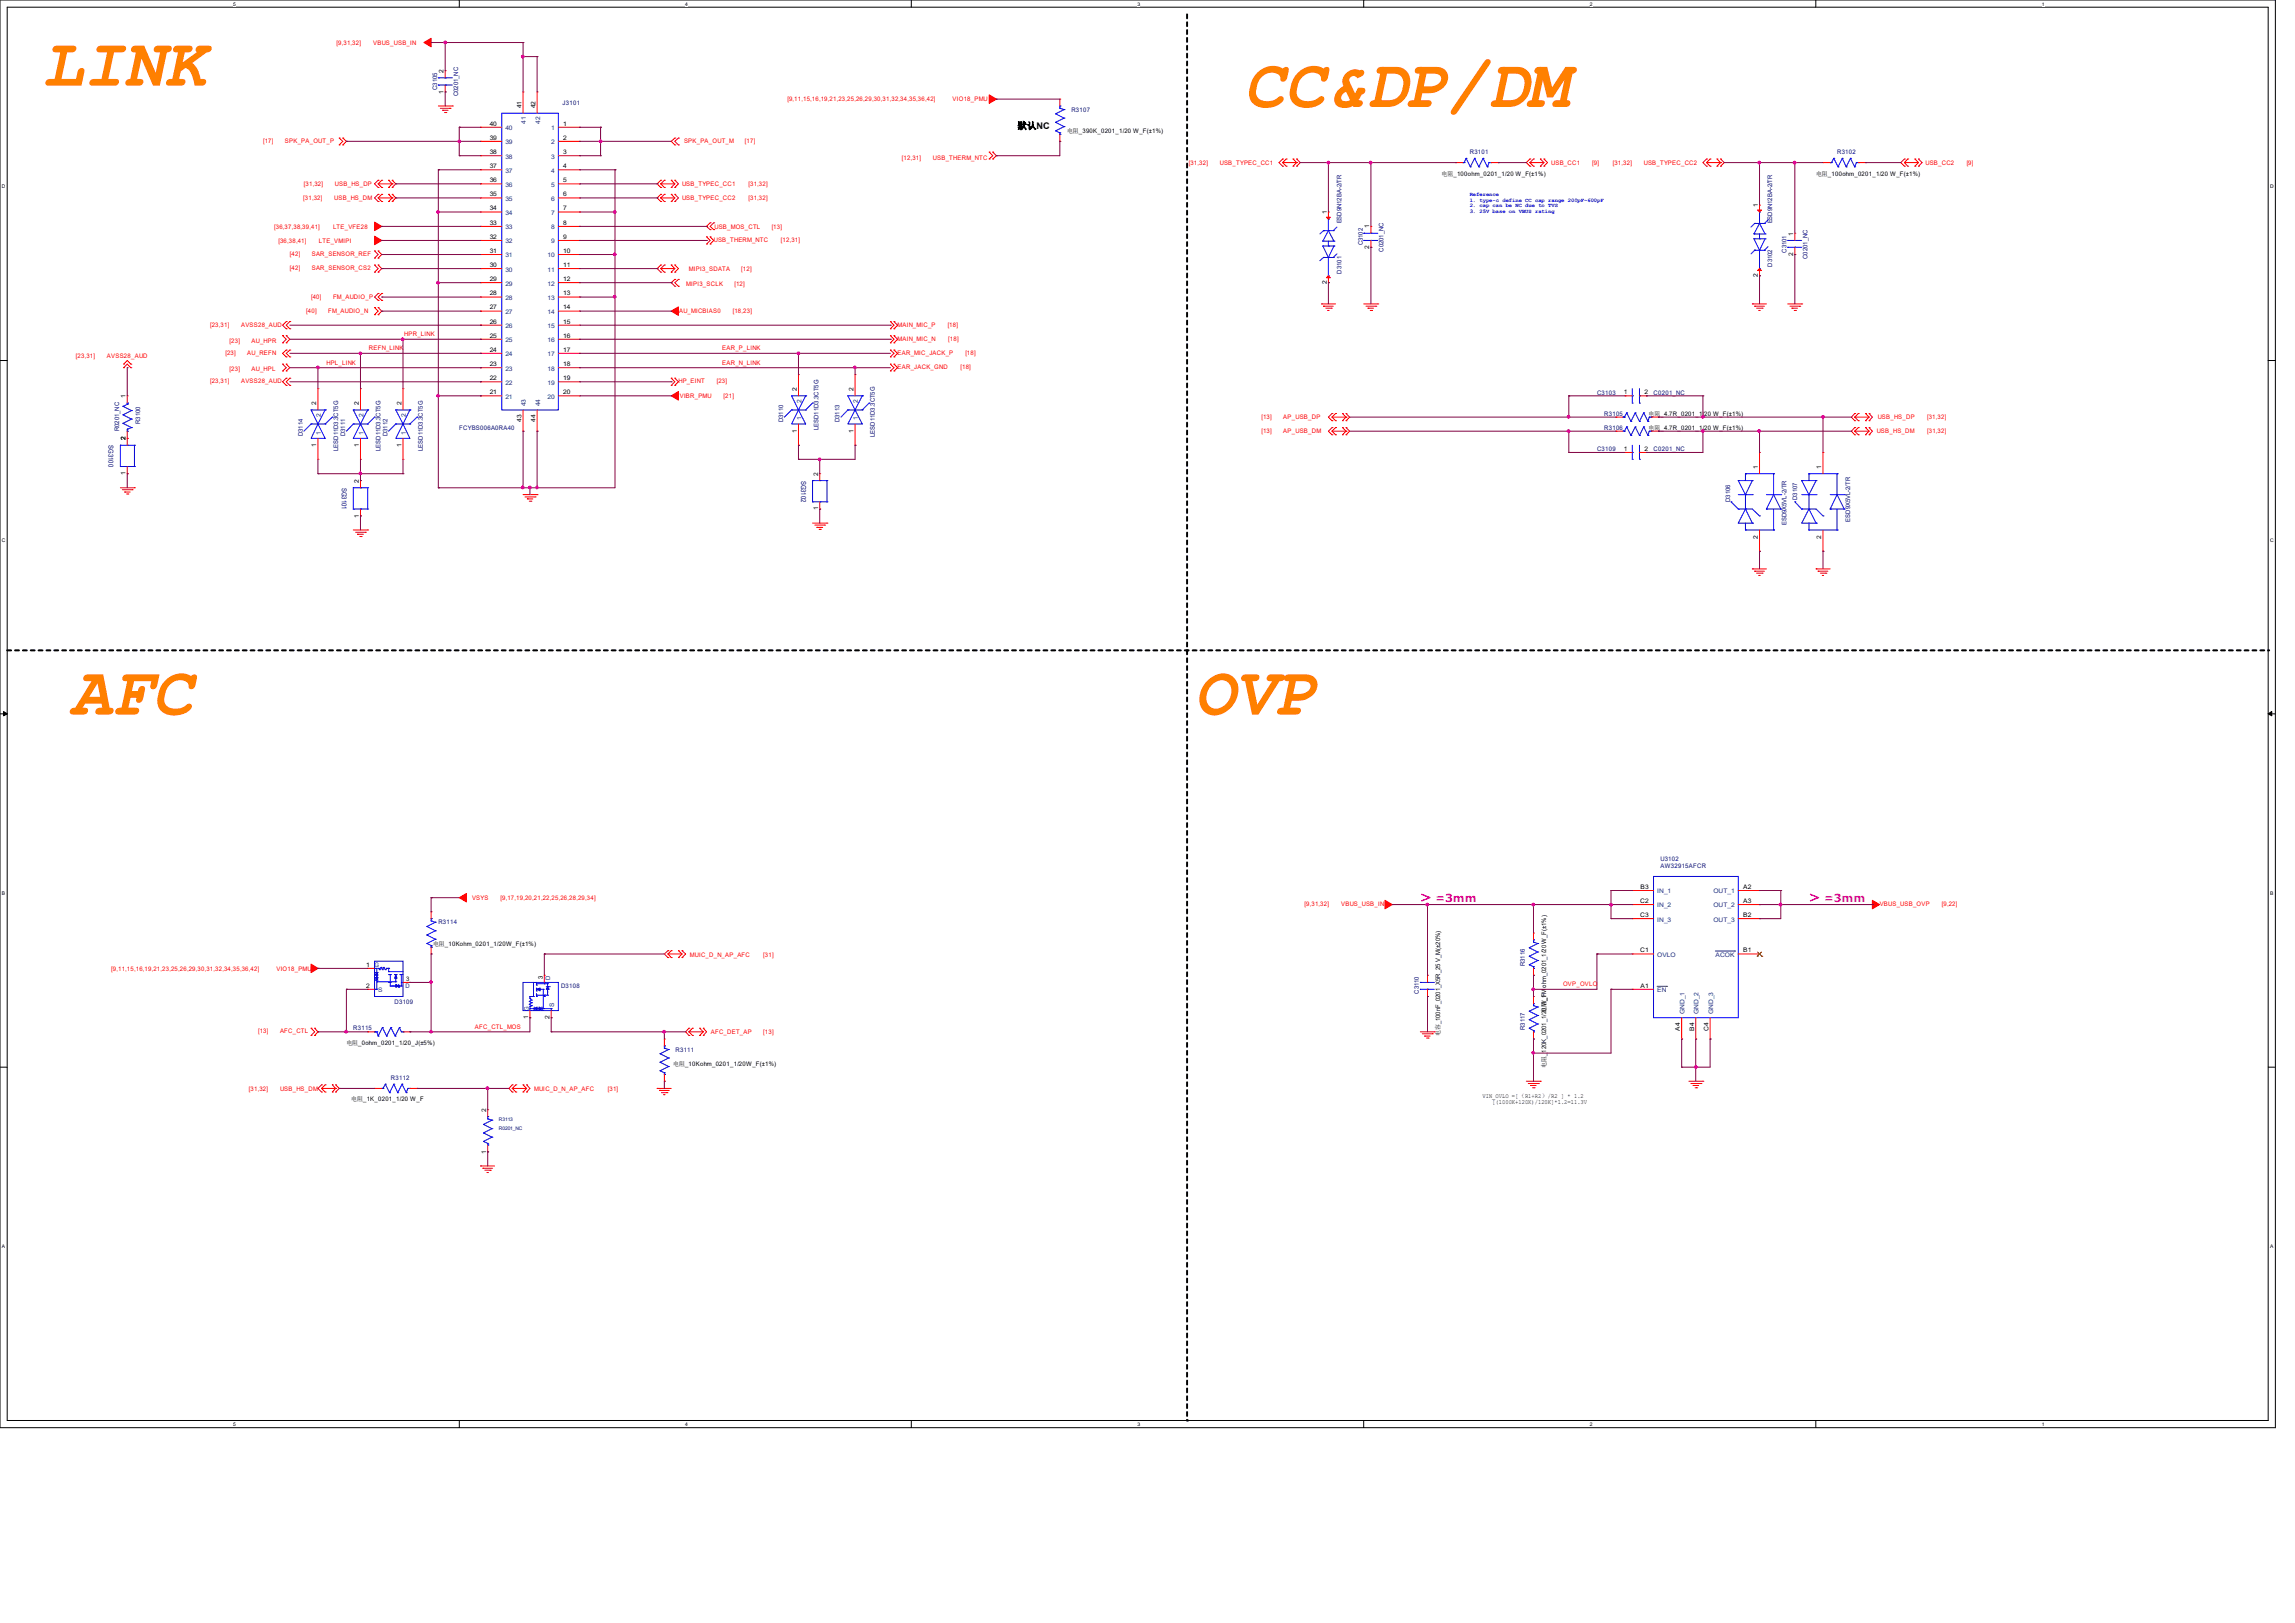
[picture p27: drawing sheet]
<svg xmlns="http://www.w3.org/2000/svg" width="297mm" height="210mm" viewBox="0 0 297 210" stroke-linecap="round" stroke-linejoin="round" font-family="sans-serif">
<defs><g id="words">
<g font-size="8.8" fill="#ff8000">
<text x="5.5" y="11.1">LINK</text>
<text x="161" y="13.8">CC&amp;DP/DM</text>
<text x="9.1" y="92.5">AFC</text>
<text x="154.6" y="92.5">OVP</text>
</g>
<g font-size="1.4" fill="#f0f">
<text x="183.8" y="116.7">＞ =3mm</text>
<text x="234.1" y="116.7">＞ =3mm</text>
</g>
<text font-size="1.2" x="131.7" y="16.7">默认NC</text>
<g font-size=".9" fill="#000080">
<text x="14.1" y="57.6" transform="rotate(90 14.1 57.6)">SG3100</text>
<text x="44.2" y="63.1" transform="rotate(90 44.2 63.1)">SG3101</text>
<text x="103.7" y="62.2" transform="rotate(90 103.7 62.2)">SG3102</text>
</g>
<g font-size=".8" fill="#f00">
<text x="43.6" y="5.9">[9,31,32]</text>
<text x="48.3" y="5.9">VBUS_USB_IN</text>
<text x="101.9" y="13">[9,11,15,16,19,21,23,25,26,29,30,31,32,34,35,36,42]</text>
<text x="123.3" y="13">VIO18_PMU</text>
<text x="34" y="18.5">[17]</text>
<text x="36.9" y="18.5">SPK_PA_OUT_P</text>
<text x="88.5" y="18.5">SPK_PA_OUT_M</text>
<text x="96.4" y="18.5">[17]</text>
<text x="116.7" y="20.7">[12,31]</text>
<text x="120.7" y="20.7">USB_THERM_NTC</text>
<text x="153.8" y="21.3">[31,32]</text>
<text x="157.9" y="21.3">USB_TYPEC_CC1</text>
<text x="200.8" y="21.3">USB_CC1</text>
<text x="206" y="21.3">[9]</text>
<text x="208.7" y="21.3">[31,32]</text>
<text x="212.7" y="21.3">USB_TYPEC_CC2</text>
<text x="249.2" y="21.3">USB_CC2</text>
<text x="254.5" y="21.3">[9]</text>
<text x="35.5" y="29.6">[36,37,38,39,41]</text>
<text x="39.2" y="25.9">[31,32]</text>
<text x="39.3" y="24.1">[31,32]</text>
<text x="43.1" y="29.6">LTE_VFE28</text>
<text x="43.3" y="25.9">USB_HS_DM</text>
<text x="43.4" y="24.1">USB_HS_DP</text>
<text x="88.3" y="24.1">USB_TYPEC_CC1</text>
<text x="88.3" y="25.9">USB_TYPEC_CC2</text>
<text x="92.5" y="29.6">USB_MOS_CTL</text>
<text x="96.9" y="24.1">[31,32]</text>
<text x="96.9" y="25.9">[31,32]</text>
<text x="99.9" y="29.6">[13]</text>
<text x="36" y="31.4">[36,38,41]</text>
<text x="37.5" y="33.1">[42]</text>
<text x="37.5" y="35">[42]</text>
<text x="40.3" y="33.1">SAR_SENSOR_REF</text>
<text x="40.3" y="35">SAR_SENSOR_CS2</text>
<text x="41.3" y="31.4">LTE_VMIPI</text>
<text x="89.2" y="35.1">MIPI3_SDATA</text>
<text x="92.4" y="31.3">USB_THERM_NTC</text>
<text x="95.9" y="35.1">[12]</text>
<text x="101.1" y="31.3">[12,31]</text>
<text x="39.6" y="40.6">[40]</text>
<text x="40.3" y="38.6">[40]</text>
<text x="42.5" y="40.6">FM_AUDIO_N</text>
<text x="43.1" y="38.6">FM_AUDIO_P</text>
<text x="87.9" y="40.6">AU_MICBIAS0</text>
<text x="88.8" y="37">MIPI3_SCLK</text>
<text x="94.8" y="40.6">[18,23]</text>
<text x="95" y="37">[12]</text>
<text x="9.8" y="46.3">[23,31]</text>
<text x="13.8" y="46.3">AVSS28_AUD</text>
<text x="27.2" y="42.3">[23,31]</text>
<text x="29.2" y="45.9">[23]</text>
<text x="29.7" y="44.3">[23]</text>
<text x="29.7" y="48">[23]</text>
<text x="31.2" y="42.3">AVSS28_AUD</text>
<text x="32" y="45.9">AU_REFN</text>
<text x="32.6" y="44.3">AU_HPR</text>
<text x="32.6" y="48">AU_HPL</text>
<text x="42.3" y="47.2">HPL_LINK</text>
<text x="47.8" y="45.3">REFN_LINK</text>
<text x="52.3" y="43.5">HPR_LINK</text>
<text x="93.5" y="45.3">EAR_P_LINK</text>
<text x="93.5" y="47.2">EAR_N_LINK</text>
<text x="116.2" y="42.3">MAIN_MIC_P</text>
<text x="116.2" y="44.1">MAIN_MIC_N</text>
<text x="116.2" y="45.9">EAR_MIC_JACK_P</text>
<text x="116.2" y="47.8">EAR_JACK_GND</text>
<text x="122.6" y="42.3">[18]</text>
<text x="122.7" y="44.1">[18]</text>
<text x="124.3" y="47.8">[18]</text>
<text x="124.9" y="45.9">[18]</text>
<text x="27.2" y="49.6">[23,31]</text>
<text x="31.2" y="49.6">AVSS28_AUD</text>
<text x="87.8" y="49.6">HP_EINT</text>
<text x="88" y="51.5">VIBR_PMU</text>
<text x="92.8" y="49.6">[23]</text>
<text x="93.6" y="51.5">[21]</text>
<text x="163.2" y="54.3">[13]</text>
<text x="163.2" y="56.1">[13]</text>
<text x="166.1" y="54.3">AP_USB_DP</text>
<text x="166.1" y="56.1">AP_USB_DM</text>
<text x="242.9" y="56.1">USB_HS_DM</text>
<text x="243" y="54.3">USB_HS_DP</text>
<text x="249.4" y="54.3">[31,32]</text>
<text x="249.4" y="56.1">[31,32]</text>
<text x="61.1" y="116.5">VSYS</text>
<text x="64.8" y="116.5">[9,17,19,20,21,22,25,26,28,29,34]</text>
<text x="168.8" y="117.3">[9,31,32]</text>
<text x="173.6" y="117.3">VBUS_USB_IN</text>
<text x="243.3" y="117.3">VBUS_USB_OVP</text>
<text x="251.3" y="117.3">[9,22]</text>
<text x="14.4" y="125.6">[9,11,15,16,19,21,23,25,26,29,30,31,32,34,35,36,42]</text>
<text x="35.8" y="125.6">VIO18_PMU</text>
<text x="89.3" y="123.8">MUIC_D_N_AP_AFC</text>
<text x="98.8" y="123.8">[31]</text>
<text x="202.3" y="127.6">OVP_OVLO</text>
<text x="33.4" y="133.7">[13]</text>
<text x="36.2" y="133.7">AFC_CTL</text>
<text x="61.5" y="133.1">AFC_CTL_MOS</text>
<text x="92" y="133.8">AFC_DET_AP</text>
<text x="98.8" y="133.8">[13]</text>
<text x="32.2" y="141.1">[31,32]</text>
<text x="36.2" y="141.1">USB_HS_DM</text>
<text x="69.1" y="141.1">MUIC_D_N_AP_AFC</text>
<text x="78.7" y="141.1">[31]</text>
</g>
<g font-size=".8" fill="#000080">
<text x="56.6" y="11.6" transform="rotate(-90 56.6 11.6)">C3105</text>
<text x="59.3" y="12.4" transform="rotate(-90 59.3 12.4)">C0201_NC</text>
<text x="72.8" y="13.6">J3101</text>
<text x="138.6" y="14.5">R3107</text>
<text x="190.2" y="20">R3101</text>
<text x="237.8" y="20">R3102</text>
<text x="173.6" y="28.9" transform="rotate(-90 173.6 28.9)">ESD9N12BA-2/TR</text>
<text x="229.4" y="28.9" transform="rotate(-90 229.4 28.9)">ESD9N12BA-2/TR</text>
<text x="173.6" y="35.4" transform="rotate(-90 173.6 35.4)">D3101</text>
<text x="176.4" y="31.8" transform="rotate(-90 176.4 31.8)">C3102</text>
<text x="179.1" y="32.6" transform="rotate(-90 179.1 32.6)">C0201_NC</text>
<text x="229.4" y="34.5" transform="rotate(-90 229.4 34.5)">D3102</text>
<text x="231.2" y="32.7" transform="rotate(-90 231.2 32.7)">C3101</text>
<text x="233.9" y="33.5" transform="rotate(-90 233.9 33.5)">C0201_NC</text>
<text x="206.7" y="51.1">C3103</text>
<text x="207.6" y="53.8">R3105</text>
<text x="214" y="51.1">C0201_NC</text>
<text x="15.4" y="55.8" transform="rotate(-90 15.4 55.8)">R0201_NC</text>
<text x="18.2" y="54.9" transform="rotate(-90 18.2 54.9)">R3100</text>
<text x="39.2" y="56.4" transform="rotate(-90 39.2 56.4)">D3114</text>
<text x="43.8" y="58.3" transform="rotate(-90 43.8 58.3)">LESD11D3.3CT5G</text>
<text x="44.7" y="56.4" transform="rotate(-90 44.7 56.4)">D3111</text>
<text x="49.2" y="58.3" transform="rotate(-90 49.2 58.3)">LESD11D3.3CT5G</text>
<text x="50.2" y="56.4" transform="rotate(-90 50.2 56.4)">D3112</text>
<text x="54.7" y="58.3" transform="rotate(-90 54.7 58.3)">LESD11D3.3CT5G</text>
<text x="59.4" y="55.6">FCYBS006A0RA40</text>
<text x="101.3" y="54.6" transform="rotate(-90 101.3 54.6)">D3110</text>
<text x="105.9" y="55.6" transform="rotate(-90 105.9 55.6)">LESD11D3.3CT5G</text>
<text x="108.7" y="54.6" transform="rotate(-90 108.7 54.6)">D3113</text>
<text x="113.2" y="56.5" transform="rotate(-90 113.2 56.5)">LESD11D3.3CT5G</text>
<text x="206.7" y="58.4">C3109</text>
<text x="207.6" y="55.6">R3106</text>
<text x="214" y="58.4">C0201_NC</text>
<text x="223.9" y="64.9" transform="rotate(-90 223.9 64.9)">D3106</text>
<text x="232.6" y="64.7" transform="rotate(-90 232.6 64.7)">D3107</text>
<text x="231.2" y="67.9" transform="rotate(-90 231.2 67.9)">ESD9X5VL-2/TR</text>
<text x="239.4" y="67.5" transform="rotate(-90 239.4 67.5)">ESD9X5VL-2/TR</text>
<text x="214.9" y="111.4">U3102</text>
<text x="214.9" y="112.3">AW32915AFCR</text>
<text x="56.7" y="119.6">R3114</text>
<text x="197.4" y="125" transform="rotate(-90 197.4 125)">R3116</text>
<text x="51.1" y="130">D3109</text>
<text x="72.6" y="127.9">D3108</text>
<text x="183.6" y="128.6" transform="rotate(-90 183.6 128.6)">C3110</text>
<text x="45.7" y="133.3">R3115</text>
<text x="87.4" y="136.1">R3111</text>
<text x="197.4" y="133.3" transform="rotate(-90 197.4 133.3)">R3117</text>
<text x="50.6" y="139.8">R3112</text>
</g>
<g font-size=".8">
<text x="57.4" y="9.4" transform="rotate(-90 57.4 9.4)">2</text>
<text x="57.4" y="12.1" transform="rotate(-90 57.4 12.1)">1</text>
<text x="63.4" y="16.3">40</text>
<text x="67.5" y="14" transform="rotate(-90 67.5 14)">41</text>
<text x="69.3" y="14" transform="rotate(-90 69.3 14)">42</text>
<text x="72.9" y="16.3">1</text>
<text x="138.1" y="17.2">电阻_390K_0201_1/20 W_F(±1%)</text>
<text x="63.4" y="23.6">36</text>
<text x="63.4" y="21.8">37</text>
<text x="63.4" y="19.9">38</text>
<text x="63.4" y="18.1">39</text>
<text x="72.9" y="18.1">2</text>
<text x="72.9" y="19.9">3</text>
<text x="72.9" y="21.8">4</text>
<text x="72.9" y="23.6">5</text>
<text x="186.6" y="22.7">电阻_100ohm_0201_1/20 W_F(±1%)</text>
<text x="235" y="22.7">电阻_100ohm_0201_1/20 W_F(±1%)</text>
<text x="63.4" y="29.1">33</text>
<text x="63.4" y="27.2">34</text>
<text x="63.4" y="25.4">35</text>
<text x="72.9" y="25.4">6</text>
<text x="72.9" y="27.2">7</text>
<text x="72.9" y="29.1">8</text>
<text x="171.7" y="27.7" transform="rotate(-90 171.7 27.7)">1</text>
<text x="177.2" y="29.5" transform="rotate(-90 177.2 29.5)">1</text>
<text x="227.5" y="26.8" transform="rotate(-90 227.5 26.8)">1</text>
<text x="63.4" y="34.5">30</text>
<text x="63.4" y="32.7">31</text>
<text x="63.4" y="30.9">32</text>
<text x="72.9" y="30.9">9</text>
<text x="72.9" y="32.7">10</text>
<text x="72.9" y="34.5">11</text>
<text x="177.2" y="32.2" transform="rotate(-90 177.2 32.2)">2</text>
<text x="227.5" y="35.9" transform="rotate(-90 227.5 35.9)">2</text>
<text x="232.1" y="33.1" transform="rotate(-90 232.1 33.1)">2</text>
<text x="232.1" y="30.5" transform="rotate(-90 232.1 30.5)">1</text>
<text x="63.4" y="41.9">26</text>
<text x="63.4" y="40">27</text>
<text x="63.4" y="38.2">28</text>
<text x="63.4" y="36.4">29</text>
<text x="72.9" y="36.4">12</text>
<text x="72.9" y="38.2">13</text>
<text x="72.9" y="40">14</text>
<text x="72.9" y="41.9">15</text>
<text x="171.7" y="36.8" transform="rotate(-90 171.7 36.8)">2</text>
<text x="63.4" y="47.4">23</text>
<text x="63.4" y="45.5">24</text>
<text x="63.4" y="43.7">25</text>
<text x="72.9" y="43.7">16</text>
<text x="72.9" y="45.5">17</text>
<text x="72.9" y="47.4">18</text>
<text x="16.3" y="51.5" transform="rotate(-90 16.3 51.5)">1</text>
<text x="40.9" y="52.4" transform="rotate(-90 40.9 52.4)">2</text>
<text x="46.4" y="52.4" transform="rotate(-90 46.4 52.4)">2</text>
<text x="51.9" y="52.4" transform="rotate(-90 51.9 52.4)">2</text>
<text x="63.4" y="51">21</text>
<text x="63.4" y="49.2">22</text>
<text x="72.9" y="49.2">19</text>
<text x="72.9" y="51">20</text>
<text x="103.1" y="50.6" transform="rotate(-90 103.1 50.6)">2</text>
<text x="110.4" y="50.6" transform="rotate(-90 110.4 50.6)">2</text>
<text x="210.1" y="51">1</text>
<text x="212.8" y="51">2</text>
<text x="213.4" y="53.8">电阻_4.7R_0201_1/20 W_F(±1%)</text>
<text x="16.3" y="57" transform="rotate(-90 16.3 57)">2</text>
<text x="40.9" y="57.8" transform="rotate(-90 40.9 57.8)">1</text>
<text x="46.4" y="57.8" transform="rotate(-90 46.4 57.8)">1</text>
<text x="51.9" y="57.8" transform="rotate(-90 51.9 57.8)">1</text>
<text x="67.5" y="54.6" transform="rotate(-90 67.5 54.6)">43</text>
<text x="69.3" y="54.6" transform="rotate(-90 69.3 54.6)">44</text>
<text x="103.1" y="56" transform="rotate(-90 103.1 56)">1</text>
<text x="110.4" y="56" transform="rotate(-90 110.4 56)">1</text>
<text x="210.1" y="58.3">1</text>
<text x="212.8" y="58.3">2</text>
<text x="213.4" y="55.6">电阻_4.7R_0201_1/20 W_F(±1%)</text>
<text x="16.3" y="61.5" transform="rotate(-90 16.3 61.5)">1</text>
<text x="46.4" y="62.5" transform="rotate(-90 46.4 62.5)">2</text>
<text x="105.9" y="61.6" transform="rotate(-90 105.9 61.6)">2</text>
<text x="227.5" y="60.7" transform="rotate(-90 227.5 60.7)">1</text>
<text x="235.7" y="60.7" transform="rotate(-90 235.7 60.7)">1</text>
<text x="46.4" y="67" transform="rotate(-90 46.4 67)">1</text>
<text x="105.9" y="66" transform="rotate(-90 105.9 66)">1</text>
<text x="227.5" y="69.7" transform="rotate(-90 227.5 69.7)">2</text>
<text x="235.7" y="69.7" transform="rotate(-90 235.7 69.7)">2</text>
<text x="212.3" y="116.8">C2</text>
<text x="212.3" y="118.7">C3</text>
<text x="212.3" y="115">B3</text>
<text x="225.6" y="115">A2</text>
<text x="225.6" y="116.8">A3</text>
<text x="225.6" y="118.7">B2</text>
<text x="47.4" y="125.1">1</text>
<text x="56" y="122.4">电阻_10Kohm_0201_1/20W_F(±1%)</text>
<text x="212.3" y="123.2">C1</text>
<text x="225.6" y="123.2">B1</text>
<text x="47.4" y="127.8">2</text>
<text x="52.6" y="127">3</text>
<text x="68.4" y="131.9" transform="rotate(-90 68.4 131.9)">1</text>
<text x="70.3" y="126.7" transform="rotate(-90 70.3 126.7)">3</text>
<text x="71.1" y="131.9" transform="rotate(-90 71.1 131.9)">2</text>
<text x="200.1" y="131" transform="rotate(-90 200.1 131)">电阻_1M ohm_0201_1/20 W_F(±1%)</text>
<text x="212.3" y="127.8">A1</text>
<text x="44.8" y="135.2">电阻_0ohm_0201_1/20_J(±5%)</text>
<text x="87.1" y="137.9">电阻_10Kohm_0201_1/20W_F(±1%)</text>
<text x="186.4" y="134.1" transform="rotate(-90 186.4 134.1)">电容_100nF_0201_X5R_25 V_M(±20%)</text>
<text x="217.4" y="133.4" transform="rotate(-90 217.4 133.4)">A4</text>
<text x="219.2" y="133.4" transform="rotate(-90 219.2 133.4)">B4</text>
<text x="221.1" y="133.4" transform="rotate(-90 221.1 133.4)">C4</text>
<text x="45.5" y="142.5">电阻_1K_0201_1/20 W_F</text>
<text x="62.9" y="143.9" transform="rotate(-90 62.9 143.9)">2</text>
<text x="191.9" y="142.1">VIN_OVLO =[（R1+R2）/R2 ] * 1.2</text>
<text x="193.1" y="142.9">[(1000K+120K)/120K]*1.2=11.3V</text>
<text x="200.1" y="138.1" transform="rotate(-90 200.1 138.1)">电阻_120K_0201_1/20 W_F</text>
<text x="62.9" y="149.3" transform="rotate(-90 62.9 149.3)">1</text>
</g>
<g font-size=".8" fill="#004080">
<text x="65.4" y="16.8">40</text>
<text x="68.1" y="16" transform="rotate(-90 68.1 16)">41</text>
<text x="69.9" y="16" transform="rotate(-90 69.9 16)">42</text>
<text x="71.3" y="16.8">1</text>
<text x="65.4" y="22.4">37</text>
<text x="65.4" y="20.5">38</text>
<text x="65.4" y="18.7">39</text>
<text x="71.3" y="18.7">2</text>
<text x="71.3" y="20.5">3</text>
<text x="71.3" y="22.4">4</text>
<text x="65.4" y="29.7">33</text>
<text x="65.4" y="27.8">34</text>
<text x="65.4" y="26">35</text>
<text x="65.4" y="24.2">36</text>
<text x="71.3" y="24.2">5</text>
<text x="71.3" y="26">6</text>
<text x="71.3" y="27.8">7</text>
<text x="71.3" y="29.7">8</text>
<text x="65.4" y="35.1">30</text>
<text x="65.4" y="33.3">31</text>
<text x="65.4" y="31.5">32</text>
<text x="70.9" y="33.3">10</text>
<text x="70.9" y="35.1">11</text>
<text x="71.3" y="31.5">9</text>
<text x="65.4" y="40.6">27</text>
<text x="65.4" y="38.8">28</text>
<text x="65.4" y="37">29</text>
<text x="70.9" y="37">12</text>
<text x="70.9" y="38.8">13</text>
<text x="70.9" y="40.6">14</text>
<text x="65.4" y="48">23</text>
<text x="65.4" y="46.1">24</text>
<text x="65.4" y="44.3">25</text>
<text x="65.4" y="42.5">26</text>
<text x="70.9" y="42.5">15</text>
<text x="70.9" y="44.3">16</text>
<text x="70.9" y="46.1">17</text>
<text x="70.9" y="48">18</text>
<text x="41.5" y="54" transform="rotate(-90 41.5 54)">2</text>
<text x="47" y="54" transform="rotate(-90 47 54)">2</text>
<text x="52.5" y="54" transform="rotate(-90 52.5 54)">2</text>
<text x="65.4" y="51.6">21</text>
<text x="65.4" y="49.8">22</text>
<text x="68.1" y="52.6" transform="rotate(-90 68.1 52.6)">43</text>
<text x="69.9" y="52.6" transform="rotate(-90 69.9 52.6)">44</text>
<text x="70.9" y="49.8">19</text>
<text x="70.9" y="51.6">20</text>
<text x="103.7" y="52.2" transform="rotate(-90 103.7 52.2)">2</text>
<text x="111" y="52.2" transform="rotate(-90 111 52.2)">2</text>
<text x="41.5" y="56.3" transform="rotate(-90 41.5 56.3)">1</text>
<text x="47" y="56.3" transform="rotate(-90 47 56.3)">1</text>
<text x="52.5" y="56.3" transform="rotate(-90 52.5 56.3)">1</text>
<text x="103.7" y="54.4" transform="rotate(-90 103.7 54.4)">1</text>
<text x="111" y="54.4" transform="rotate(-90 111 54.4)">1</text>
<text x="214.5" y="115.6">IN_1</text>
<text x="214.5" y="117.4">IN_2</text>
<text x="214.5" y="119.2">IN_3</text>
<text x="221.7" y="115.6">OUT_1</text>
<text x="221.7" y="117.4">OUT_2</text>
<text x="221.7" y="119.2">OUT_3</text>
<text x="48.5" y="125.1">G</text>
<text x="214.5" y="123.8">OVLO</text>
<text x="222" y="123.8">ACOK</text>
<text x="48.9" y="128.4">S</text>
<text x="52.5" y="127.9">D</text>
<text x="68.5" y="130.8" transform="rotate(-90 68.5 130.8)">G</text>
<text x="71.2" y="126.8" transform="rotate(-90 71.2 126.8)">D</text>
<text x="71.7" y="130.3" transform="rotate(-90 71.7 130.3)">S</text>
<text x="214.5" y="128.4">EN</text>
<text x="218" y="131.2" transform="rotate(-90 218 131.2)">GND_1</text>
<text x="219.8" y="131.2" transform="rotate(-90 219.8 131.2)">GND_2</text>
<text x="221.7" y="131.2" transform="rotate(-90 221.7 131.2)">GND_3</text>
</g>
<g font-size=".7" fill="#00f">
<text x="190.2" y="25.4">Reference</text>
<text x="190.2" y="26.1">1. type-c define CC cap range 200pF~600pF</text>
<text x="190.2" y="26.8">2. cap can be NC due to TVS</text>
<text x="190.2" y="27.5">3. 25V base on VBUS rating</text>
</g>
<g font-size=".6">
<text x="30.2" y=".7">5</text>
<text x="88.7" y=".7">4</text>
<text x="147.2" y=".7">3</text>
<text x="205.7" y=".7">2</text>
<text x="264.2" y=".7">1</text>
<text x=".3" y="24.4">D</text>
<text x="293.8" y="24.4">D</text>
<text x=".3" y="70.1">C</text>
<text x="293.8" y="70.1">C</text>
<text x=".3" y="115.8">B</text>
<text x="293.8" y="115.8">B</text>
<text x=".3" y="161.5">A</text>
<text x="293.8" y="161.5">A</text>
<text x="30.2" y="184.5">5</text>
<text x="88.7" y="184.5">4</text>
<text x="147.2" y="184.5">3</text>
<text x="205.7" y="184.5">2</text>
<text x="264.2" y="184.5">1</text>
</g>
<g font-size=".6" fill="#000080">
<text x="64.6" y="145.1">R3113</text>
<text x="64.6" y="146.3">R0201_NC</text>
</g>
</g></defs>
<path d="M0 0h294.5v184.7h-294.5zM.9 .9h292.6v182.9h-292.6z" fill="none" stroke="#000" stroke-width=".13"/>
<g fill="#fff">
<path d="M30.2 .1h.3v.7h-.3z"/>
<path d="M30.2 183.9h.3v.8h-.3z"/>
</g>
<path d="M59.4 0v.9M59.4 183.8v.9" fill="none" stroke="#000" stroke-width=".13"/>
<g fill="#fff">
<path d="M88.7 .1h.3v.7h-.3z"/>
<path d="M88.7 183.9h.3v.8h-.3z"/>
</g>
<path d="M117.9 0v.9M117.9 183.8v.9" fill="none" stroke="#000" stroke-width=".13"/>
<g fill="#fff">
<path d="M147.2 .1h.3v.7h-.3z"/>
<path d="M147.2 183.9h.3v.8h-.3z"/>
</g>
<path d="M176.5 0v.9M176.5 183.8v.9" fill="none" stroke="#000" stroke-width=".13"/>
<g fill="#fff">
<path d="M205.7 .1h.4v.7h-.4z"/>
<path d="M205.7 183.9h.4v.8h-.4z"/>
</g>
<path d="M235 0v.9M235 183.8v.9" fill="none" stroke="#000" stroke-width=".13"/>
<g fill="#fff">
<path d="M264.2 .1h.4v.7h-.4z"/>
<path d="M264.2 183.9h.4v.8h-.4z"/>
<path d="M.3 23.8h.4v.7h-.4z"/>
<path d="M293.8 23.8h.5v.7h-.5z"/>
<path d="M.3 69.5h.4v.7h-.4z"/>
<path d="M293.8 69.5h.5v.7h-.5z"/>
</g>
<path d="M0 46.7h.9M293.5 46.7h1" fill="none" stroke="#000" stroke-width=".13"/>
<g fill="#fff">
<path d="M.3 115.2h.4v.8h-.4z"/>
<path d="M293.8 115.2h.4v.8h-.4z"/>
</g>
<path d="M0 92.4h.9M293.5 92.4h1" fill="none" stroke="#000" stroke-width=".13"/>
<path d="M.5 92.1l.4 .3-.4 .2zM293.5 92.4l.5-.3v.5z" fill="#000" stroke="#000" stroke-width=".13"/>
<g fill="#fff">
<path d="M.3 161h.3v.7h-.3z"/>
<path d="M293.8 161h.4v.7h-.4z"/>
</g>
<path d="M0 138.1h.9M293.5 138.1h1" fill="none" stroke="#000" stroke-width=".13"/>
<path d="M153.6 1.9v82.3M.9 84.2h292.6M153.6 84.2v99.6M153.6 84.2h.1M293.5 84.2h.1M153.6 183.8h.1" fill="none" stroke="#000" stroke-width=".25" stroke-dasharray=".5 .5"/>
<g fill="none" stroke="#f00" stroke-width=".13">
<path d="M43.9 18.8h.1M43.9 17.9h.1M43.9 17.9l.5 .4-.5 .5M44.4 17.9h.1M44.4 18.8h.1M44.4 17.9l.4 .4-.4 .5M56.7 13.7h1.8M57 14h1.3M57.3 14.3h.1M57.3 14.3h.7M57.5 14.6h.2M57.6 11.9h.1"/>
<path d="M57.6 9.1h.1M57.6 9.1v1M57.6 11v.9M57.7 14.6h.1M58.3 14h.1M58.5 13.7h.1M62.2 18.3h.1M62.2 16.5h.1M62.2 16.5h2.7M62.2 18.3h2.7M67.7 11.9h.1M67.7 11.9v2.7"/>
<path d="M69.5 11.9h.1M69.5 11.9v2.7M72.3 16.5h2.7M72.3 18.3h2.7M75 16.5h.1M75 18.3h.1M87.3 17.9h.1M87.3 18.8h.1M87.3 17.9l-.4 .4 .4 .5M87.8 18.8h.1M87.8 17.9h.1M87.8 17.9l-.5 .4 .5 .5"/>
<path d="M128 19.7h.1M128 19.7l.5 .5-.5 .4M128.5 19.7h.1M128.5 19.7l.4 .5-.4 .4M137.2 18.3h.1M137.2 12.8h.1M137.2 12.8v.9M137.2 17.4v.9M48.5 33.4h.1M48.5 32.5h.1M48.5 34.3h.1M48.5 35.2h.1"/>
<path d="M48.5 39.8h.1M48.5 32.5l.4 .4-.4 .5M48.5 34.3l.4 .5-.4 .4M48.5 39.8l.4 .5-.4 .4M48.9 23.3h.1M48.9 24.3h.1M48.9 25.1h.1M48.9 26.1h.1M48.9 32.5h.1M48.9 33.4h.1M48.9 35.2h.1M48.9 34.3h.1"/>
<path d="M48.9 38h.1M48.9 38.9h.1M48.9 39.8h.1M48.9 23.3l-.4 .5 .4 .5M48.9 23.8l.5 .5M48.9 23.8h1.9M48.9 25.1l-.4 .5 .4 .5M48.9 25.6l.5 .5M48.9 25.6h1.9M48.9 32.5l.5 .4-.5 .5M48.9 34.3l.5 .5-.5 .4M48.9 38l-.4 .4 .4 .5"/>
<path d="M48.9 39.8l.5 .5-.5 .4M49.4 23.3h.1M49.4 24.3h.1M49.4 25.1h.1M49.4 26.1h.1M49.4 38h.1M49.4 38.9h.1M49.4 23.3l-.5 .5M49.4 25.1l-.5 .5M49.4 38l-.5 .4 .5 .5M50.3 23.3h.1M50.3 24.3h.1"/>
<path d="M50.3 25.1h.1M50.3 26.1h.1M50.3 25.1l.5 .5M50.3 23.3l.5 .5M50.8 24.3h.1M50.8 23.3h.1M50.8 23.8h.1M50.8 26.1h.1M50.8 25.1h.1M50.8 25.6h.1M50.8 23.3l.4 .5-.4 .5M50.8 23.8l-.5 .5"/>
<path d="M50.8 25.1l.4 .5-.4 .5M50.8 25.6l-.5 .5M62.2 38.4h.1M62.2 36.6h.1M62.2 34.8h.1M62.2 32.9h.1M62.2 31.1h.1M62.2 29.3h.1M62.2 27.4h.1M62.2 25.6h.1M62.2 23.8h.1M62.2 22h.1"/>
<path d="M62.2 20.2h.1M62.2 23.8h2.7M62.2 25.6h2.7M62.2 34.8h2.7M62.2 20.2h2.7M62.2 22h2.7M62.2 27.4h2.7M62.2 29.3h2.7M62.2 31.1h2.7M62.2 32.9h2.7M62.2 36.6h2.7M62.2 38.4h2.7"/>
<path d="M72.3 23.8h2.7M72.3 25.6h2.7M72.3 34.8h2.7M72.3 20.2h2.7M72.3 22h2.7M72.3 27.4h2.7M72.3 29.3h2.7M72.3 31.1h2.7M72.3 32.9h2.7M72.3 36.6h2.7M72.3 38.4h2.7M75 20.2h.1"/>
<path d="M75 22h.1M75 23.8h.1M75 25.6h.1M75 27.4h.1M75 29.3h.1M75 31.1h.1M75 32.9h.1M75 34.8h.1M75 36.6h.1M75 38.4h.1M85.5 24.3h.1M85.5 23.3h.1"/>
<path d="M85.5 23.8h.1M85.5 26.1h.1M85.5 25.1h.1M85.5 25.6h.1M85.5 35.2h.1M85.5 34.3h.1M85.5 34.8h.1M85.5 23.8h1.8M85.5 25.6h1.8M85.5 23.3l-.5 .5 .5 .5M85.5 23.8l.5 .5M85.5 25.1l-.5 .5 .5 .5"/>
<path d="M85.5 25.6l.5 .5M85.5 34.3l-.5 .5 .5 .4M85.5 34.8l.5 .4M85.5 34.8h1.8M86 23.3h.1M86 24.3h.1M86 25.1h.1M86 26.1h.1M86 34.3h.1M86 35.2h.1M86 25.1l-.5 .5M86 23.3l-.5 .5"/>
<path d="M86 34.3l-.5 .5M86.9 23.3h.1M86.9 24.3h.1M86.9 25.1h.1M86.9 26.1h.1M86.9 34.3h.1M86.9 35.2h.1M86.9 23.3l.4 .5M86.9 25.1l.4 .5M86.9 34.3l.4 .5M87.3 23.3h.1M87.3 24.3h.1"/>
<path d="M87.3 25.1h.1M87.3 26.1h.1M87.3 34.3h.1M87.3 35.2h.1M87.3 36.2h.1M87.3 37h.1M87.3 23.3l.5 .5-.5 .5M87.3 23.8l-.4 .5M87.3 25.1l.5 .5-.5 .5M87.3 25.6l-.4 .5M87.3 34.3l.5 .5-.5 .4M87.3 34.8l-.4 .4"/>
<path d="M87.3 36.2l-.4 .4 .4 .4M87.8 37h.1M87.8 36.2h.1M87.8 36.2l-.5 .4 .5 .4M91.4 30.6h.1M91.4 31.6h.1M91.4 30.6l.5 .5-.5 .5M91.9 28.8h.1M91.9 29.7h.1M91.9 30.6h.1M91.9 31.6h.1M91.9 30.6l.5 .5-.5 .5"/>
<path d="M91.9 28.8l-.5 .5 .5 .4M92.4 29.7h.1M92.4 28.8h.1M92.4 28.8l-.5 .5 .5 .4M128 20.6h.1M128.5 20.6h.1M166 20.6h.1M166 21.5h.1M166 21h1.8M166 20.6l-.5 .4 .5 .5M166 21l.5 .5M166.5 20.6h.1"/>
<path d="M166.5 21.5h.1M166.5 20.6l-.5 .4M167.3 20.6h.1M167.3 21.5h.1M167.3 20.6l.5 .4M167.8 21.5h.1M167.8 20.6h.1M167.8 21h.1M167.8 20.6l.5 .4-.5 .5M167.8 21l-.5 .5M171 39.3h.1M171 39.3h1.8"/>
<path d="M171.3 39.6h.1M171.3 39.6h1.3M171.6 39.9h.7M171.9 27.4h.1M171.9 36.6h.1M171.9 27.4v1M171.9 35.7v.9M172.3 39.9h.1M176.5 39.3h1.8M176.8 39.6h1.3M177 39.9h.1M177 39.9h.8"/>
<path d="M177.4 29.3h.1M177.4 32h.1M177.4 29.3v.9M177.4 31.1v.9M178.1 39.6h.1M178.3 39.3h.1M188.4 21h.1M188.4 21h.9M193 21h.9M193.9 21h.1M198 21.5h.1M198 20.6h.1"/>
<path d="M198 21h.1M198 20.6l-.5 .4 .5 .5M198 21l.5 .5M198 21h1.8M198.5 20.6h.1M198.5 21.5h.1M198.5 20.6l-.5 .4M199.3 20.6h.1M199.3 21.5h.1M199.3 20.6l.5 .4M199.8 20.6h.1M199.8 21.5h.1"/>
<path d="M199.8 20.6l.5 .4-.5 .5M199.8 21l-.5 .5M220.9 20.6h.1M220.9 21.5h.1M220.9 21h1.8M220.9 20.6l-.5 .4 .5 .5M220.9 21l.4 .5M221.3 20.6h.1M221.3 21.5h.1M221.3 20.6l-.4 .4M222.2 20.6h.1M222.2 21.5h.1"/>
<path d="M222.2 20.6l.5 .4M222.7 21.5h.1M222.7 20.6h.1M222.7 21h.1M222.7 20.6l.4 .4-.4 .5M222.7 21l-.5 .5M226.8 39.3h.1M226.8 39.3h1.8M227.1 39.6h.1M227.1 39.6h1.2M227.3 39.9h.7M227.7 26.5h.1"/>
<path d="M227.7 35.7h.1M227.7 26.5v.9M227.7 34.8v.9M228 39.9h.1M231.4 39.3h1.8M231.6 39.6h1.3M231.9 39.9h.1M231.9 39.9h.7M232.3 30.2h.1M232.3 32.9h.1M232.3 30.2v.9M232.3 32v.9"/>
<path d="M232.9 39.6h.1M233.2 39.3h.1M235.9 21h.1M235.9 21h1M240.5 21h.9M241.4 21h.1M246.5 21.5h.1M246.5 20.6h.1M246.5 21h.1M246.5 21h1.8M246.5 20.6l-.5 .4 .5 .5M246.5 21l.4 .5"/>
<path d="M246.9 20.6h.1M246.9 21.5h.1M246.9 20.6l-.4 .4M247.8 20.6h.1M247.8 21.5h.1M247.8 20.6l.5 .4M248.3 20.6h.1M248.3 21.5h.1M248.3 20.6l.5 .4-.5 .5M248.3 21l-.5 .5M16 47.1h.1M16 47.6h.1"/>
<path d="M16 47.1l.5-.4 .4 .4M16 47.6l.5-.5 .4 .5M16.5 51.2h.1M16.5 56.7h.1M16.5 51.2v1M16.5 55.8v1.8M16.9 47.1h.1M16.9 47.6h.1M36.6 44.4h.1M36.6 43.4h.1M36.6 48h.1M36.6 47.1h.1"/>
<path d="M36.6 43.4l.4 .5-.4 .5M36.6 47.1l.4 .5-.4 .4M37 43.4h.1M37 44.4h.1M37 45.3h.1M37 46.2h.1M37 47.1h.1M37 48h.1M37 48.9h.1M37 49.9h.1M37 41.6h.1M37 42.5h.1"/>
<path d="M37 43.4l.5 .5-.5 .5M37 45.3l-.4 .4 .4 .5M37 47.1l.5 .5-.5 .4M37 48.9l-.4 .5 .4 .5M37 41.6l-.4 .5 .4 .4M37.5 45.3h.1M37.5 46.2h.1M37.5 48.9h.1M37.5 49.9h.1M37.5 41.6h.1M37.5 42.5h.1M37.5 45.3l-.5 .4 .5 .5"/>
<path d="M37.5 48.9l-.5 .5 .5 .5M37.5 41.6l-.5 .5 .5 .4M41.1 59.4h.1M41.1 50.3h.1M41.1 50.3v2.7M41.1 56.7v2.7M46.7 59.4h.1M46.7 50.3h.1M46.7 50.3v2.7M46.7 56.7v2.7M48.5 40.7h.1M48.9 40.7h.1"/>
<path d="M52.2 59.4h.1M52.2 50.3h.1M52.2 50.3v2.7M52.2 56.7v2.7M62.2 51.2h.1M62.2 49.4h.1M62.2 47.6h.1M62.2 45.7h.1M62.2 43.9h.1M62.2 42.1h.1M62.2 40.3h.1M62.2 51.2h2.7"/>
<path d="M62.2 40.3h2.7M62.2 42.1h2.7M62.2 43.9h2.7M62.2 45.7h2.7M62.2 47.6h2.7M62.2 49.4h2.7M67.7 55.8h.1M67.7 53v2.8M69.5 55.8h.1M69.5 53v2.8M72.3 51.2h2.7M72.3 40.3h2.7"/>
<path d="M72.3 42.1h2.7M72.3 43.9h2.7M72.3 45.7h2.7M72.3 47.6h2.7M72.3 49.4h2.7M75 40.3h.1M75 42.1h.1M75 43.9h.1M75 45.7h.1M75 47.6h.1M75 49.4h.1M75 51.2h.1"/>
<path d="M86.9 48.9h.1M86.9 49.9h.1M86.9 48.9l.4 .5-.4 .5M87.3 48.9h.1M87.3 49.9h.1M87.3 48.9l.5 .5-.5 .5M103.3 57.6h.1M103.3 48.5h.1M103.3 48.5v2.7M103.3 54.9v2.7M110.7 57.6h.1M110.7 48.5h.1"/>
<path d="M110.7 48.5v2.7M110.7 54.9v2.7M115.2 41.6h.1M115.2 42.5h.1M115.2 43.4h.1M115.2 44.4h.1M115.2 45.3h.1M115.2 46.2h.1M115.2 47.1h.1M115.2 48h.1M115.2 41.6l.5 .5-.5 .4M115.2 43.4l.5 .5-.5 .5"/>
<path d="M115.2 45.3l.5 .4-.5 .5M115.2 47.1l.5 .5-.5 .4M115.7 41.6h.1M115.7 42.5h.1M115.7 43.4h.1M115.7 44.4h.1M115.7 45.3h.1M115.7 46.2h.1M115.7 47.1h.1M115.7 48h.1M115.7 41.6l.5 .5-.5 .4M115.7 43.4l.5 .5-.5 .5"/>
<path d="M115.7 45.3l.5 .4-.5 .5M115.7 47.1l.5 .5-.5 .4M171.8 40.2h.1M171.8 40.2h.2M172.4 53.5h.1M172.4 54.4h.1M172.4 55.3h.1M172.4 56.3h.1M172.4 53.5l-.5 .5 .5 .4M172.4 54l.4 .4M172.4 54h1.8M172.4 55.3l-.5 .5 .5 .5"/>
<path d="M172.4 55.8l.4 .5M172.4 55.8h1.8M172.8 53.5h.1M172.8 54.4h.1M172.8 55.3h.1M172.8 56.3h.1M172.8 53.5l-.4 .5M172.8 55.3l-.4 .5M173.7 53.5h.1M173.7 54.4h.1M173.7 55.3h.1M173.7 56.3h.1"/>
<path d="M173.7 55.3l.5 .5M173.7 53.5l.5 .5M174.2 54.4h.1M174.2 53.5h.1M174.2 54h.1M174.2 56.3h.1M174.2 55.3h.1M174.2 55.8h.1M174.2 53.5l.5 .5-.5 .4M174.2 54l-.5 .4M174.2 55.3l.5 .5-.5 .5M174.2 55.8l-.5 .5"/>
<path d="M177.3 40.2h.2M177.5 40.2h.1M209.1 55.8h.1M209.1 54h.1M209.1 54h1M209.1 55.8h1M210.3 51.2h.1M210.3 58.5h.1M210.3 51.2h.9M210.3 58.5h.9M212.2 51.2h.9M212.2 58.5h.9"/>
<path d="M213.1 51.2h.1M213.1 58.5h.1M213.7 54h.9M213.7 55.8h.9M214.6 55.8h.1M214.6 54h.1M227.6 40.2h.1M227.6 40.2h.2M227.7 58.5h.1M227.7 58.5v2.8M232.2 40.2h.2M232.4 40.2h.1"/>
<path d="M235.9 58.5h.1M235.9 58.5v2.8M240 54.4h.1M240 53.5h.1M240 54h.1M240 56.3h.1M240 55.3h.1M240 55.8h.1M240 54h1.9M240 55.8h1.9M240 53.5l-.4 .5 .4 .4M240 54l.5 .4"/>
<path d="M240 55.3l-.4 .5 .4 .5M240 55.8l.5 .5M240.5 53.5h.1M240.5 54.4h.1M240.5 55.3h.1M240.5 56.3h.1M240.5 53.5l-.5 .5M240.5 55.3l-.5 .5M241.4 53.5h.1M241.4 54.4h.1M241.4 55.3h.1M241.4 56.3h.1"/>
<path d="M241.4 53.5l.5 .5M241.4 55.3l.5 .5M241.9 53.5h.1M241.9 54.4h.1M241.9 55.3h.1M241.9 56.3h.1M241.9 53.5l.4 .5-.4 .4M241.9 54l-.5 .4M241.9 55.3l.4 .5-.4 .5M241.9 55.8l-.5 .5M15.6 63.1h1.8M15.8 63.4h1.3"/>
<path d="M16.1 63.7h.1M16.1 63.7h.7M16.4 63.9h.2M16.5 61.3h.1M16.5 60.4v.9M16.6 63.9h.1M17.1 63.4h.1M17.4 63.1h.1M45.7 68.6h1.9M46 68.9h1.3M46.3 69.1h.1M46.3 69.1h.7"/>
<path d="M46.6 69.4h.1M46.7 62.2h.1M46.7 66.8h.1M46.7 62.2v.9M46.7 65.9v.9M46.7 69.4h.1M47.3 68.9h.1M47.6 68.6h.1M67.7 64h1.8M67.9 64.3h1.4M68.2 64.6h.1M68.2 64.6h.8"/>
<path d="M68.5 64.9h.2M68.7 64.9h.1M69.3 64.3h.1M69.5 64h.1M105.2 67.7h1.8M105.5 67.9h1.2M105.7 68.2h.1M105.7 68.2h.8M106 68.5h.2M106.1 61.3h.1M106.1 65.9h.1M106.1 61.3v.9"/>
<path d="M106.1 64.9v1M106.2 68.5h.1M106.7 67.9h.1M107 67.7h.1M226.8 73.6h.1M226.8 73.6h1.8M227.1 73.9h.1M227.1 73.9h1.2M227.3 74.2h.7M227.6 74.5h.1M227.6 74.5h.2M227.7 71.3h.1"/>
<path d="M227.7 68.6v2.7M228 74.2h.1M235 73.6h.1M235 73.6h1.9M235.3 73.9h.1M235.3 73.9h1.3M235.6 74.2h.7M235.8 74.5h.1M235.8 74.5h.2M235.9 71.3h.1M235.9 68.6v2.7M236.3 74.2h.1"/>
<path d="M55.8 118h.1M55.8 118v.9M211.2 115.2h.1M211.2 117.1h.1M211.2 118.9h.1M211.2 115.2h2.8M211.2 117.1h2.8M211.2 118.9h2.8M225 115.2h2.7M225 117.1h2.7M225 118.9h2.7M227.7 115.2h.1"/>
<path d="M227.7 117.1h.1M227.7 118.9h.1M40.3 133.1h.1M40.3 134h.1M40.3 133.1l.4 .4-.4 .5M40.7 134h.1M40.7 133.1h.1M40.7 133.1l.4 .4-.4 .5M47.6 133.5h.1M47.6 125.3h.1M47.6 128h.1M47.6 133.5h.9"/>
<path d="M47.6 125.3h.9M47.6 128h.9M52.2 133.5h.8M52.2 127.1h.8M53 133.5h.1M53 127.1h.1M55.8 123.4h.1M55.8 122.6v.8M68.6 131.7h.1M68.6 130.8v.9M70.4 126.2h.1M70.4 126.2v.9"/>
<path d="M71.3 131.7h.1M71.3 130.8v.9M86 139.9h.1M86 134.5h.1M86 134.5v.8M86 139v.9M86.4 123.9h.1M86.4 123h.1M86.4 123.4h.1M86.4 123l-.4 .4 .4 .5M86.4 123.4l.5 .5M86.4 123.4h1.9"/>
<path d="M86.9 123h.1M86.9 123.9h.1M86.9 123l-.5 .4M87.8 123h.1M87.8 123.9h.1M87.8 123l.5 .4M88.3 123h.1M88.3 123.9h.1M88.3 123l.4 .4-.4 .5M88.3 123.4l-.5 .5M89.2 134h.1M89.2 133.1h.1"/>
<path d="M89.2 133.5h.1M89.2 133.5h1.8M89.2 133.1l-.5 .4 .5 .5M89.2 133.5l.4 .5M89.6 133.1h.1M89.6 134h.1M89.6 133.1l-.4 .4M90.6 133.1h.1M90.6 134h.1M90.6 133.1l.4 .4M91 133.1h.1M91 134h.1"/>
<path d="M91 133.1l.4 .4-.4 .5M91 133.5l-.4 .5M183.8 133.5h1.8M184.1 133.8h1.3M184.4 134.1h.1M184.4 134.1h.7M184.6 134.3h.2M184.7 126.2h.1M184.7 128.9h.1M184.7 126.2v.9M184.7 128v.9M184.8 134.3h.1"/>
<path d="M185.4 133.8h.1M185.6 133.5h.1M197.5 139.9h1.8M198.5 126.2h.1M198.5 120.7h.1M198.5 134.5h.1M198.5 128.9h.1M198.5 120.7v.9M198.5 125.3v.9M198.5 128.9v1M198.5 133.5v1M199.3 139.9h.1"/>
<path d="M211.2 128h.1M211.2 123.4h.1M211.2 123.4h2.8M211.2 128h2.8M217.6 134.5h.1M217.6 131.7v2.8M218.6 139.9h1.8M219.5 134.5h.1M219.5 131.7v2.8M220.4 139.9h.1M221.3 134.5h.1M221.3 131.7v2.8"/>
<path d="M225 123.4h2.7M227.7 123.4h.1M41.6 140.4h.1M41.6 141.3h.1M41.6 140.8h1.8M41.6 140.4l-.5 .4 .5 .5M41.6 140.8l.5 .5M42.1 140.4h.1M42.1 141.3h.1M42.1 140.4l-.5 .4M43 140.4h.1M43 141.3h.1"/>
<path d="M43 140.4l.4 .4M43.4 141.3h.1M43.4 140.4h.1M43.4 140.8h.1M43.4 140.4l.5 .4-.5 .5M43.4 140.8l-.4 .5M48.5 140.8h.1M48.5 140.8h.9M53 140.8h1M54 140.8h.1M62.2 150.9h.1M62.2 150.9h1.8"/>
<path d="M62.5 151.2h.1M62.5 151.2h1.3M62.7 151.4h.8M63 151.7h.1M63 151.7h.2M63.1 149.1h.1M63.1 143.6h.1M63.1 143.6v.9M63.1 148.2v.9M63.5 151.4h.1M66.3 141.3h.1M66.3 140.4h.1"/>
<path d="M66.3 140.8h.1M66.3 140.8h1.9M66.3 140.4l-.4 .4 .4 .5M66.3 140.8l.5 .5M66.8 140.4h.1M66.8 141.3h.1M66.8 140.4l-.5 .4M67.7 140.4h.1M67.7 141.3h.1M67.7 140.4l.5 .4M68.2 140.4h.1M68.2 141.3h.1"/>
<path d="M68.2 140.4l.4 .4-.4 .5M68.2 140.8l-.5 .5M85 140.8h.1M85 140.8h1.9M85.3 141.1h.1M85.3 141.1h1.3M85.6 141.4h.7M85.9 141.6h.1M85.9 141.6h.2M86.3 141.4h.1M197.8 140.2h1.3M198.1 140.5h.1"/>
<path d="M198.1 140.5h.7M198.3 140.8h.2M198.5 140.8h.1M199.1 140.2h.1M218.8 140.2h1.3M219.1 140.5h.1M219.1 140.5h.7M219.4 140.8h.2M219.6 140.8h.1M220.1 140.2h.1"/>
</g>
<g fill="#f00" stroke="#f00" stroke-width=".13">
<path d="M227.5 27.2h.5l-.3 .2z"/>
<path d="M227.5 35l.2-.2 .3 .2z"/>
<path d="M171.7 28.1h.5l-.3 .3z"/>
<path d="M171.7 35.9l.2-.2 .3 .2z"/>
<path d="M179.2 116.5l1 .6-1 .5z" fill-rule="evenodd"/>
<path d="M242.3 116.5l.9 .6-.9 .5z" fill-rule="evenodd"/>
<path d="M40.3 124.8l.8 .5-.8 .6z" fill-rule="evenodd"/>
<path d="M59.4 116.2l1-.6v1.1z" fill-rule="evenodd"/>
<path d="M128 12.3l.9 .5-.9 .6z" fill-rule="evenodd"/>
<path d="M54.9 5.5l.9-.5v1.1z" fill-rule="evenodd"/>
<path d="M48.5 28.7l.9 .6-.9 .5z" fill-rule="evenodd"/>
<path d="M48.5 30.6l.9 .5-.9 .6z" fill-rule="evenodd"/>
<path d="M86.9 40.3l.9-.6v1.1z" fill-rule="evenodd"/>
<path d="M86.9 51.2l.9-.5v1.1z" fill-rule="evenodd"/>
</g>
<g fill="none" stroke="#00f" stroke-width=".13">
<path d="M56.7 11h.1M56.7 10.1h.1M56.7 11h1.8M56.7 10.1h1.8M57.6 11h.1M57.6 10.1h.1M64.9 14.6h7.4v38.4h-7.4zM136.6 14.7h.1M136.6 15.8h.1M136.6 16.9h.1M136.6 14.7l1.1 .6M136.6 15.8l1.1 .6"/>
<path d="M136.6 16.9l.6 .3M137.2 13.7h.1M137.2 17.4h.1M137.2 14h.1M137.2 17.2h.1M137.2 13.7v.3M137.2 17.2v.2M137.2 14l.5 .2M137.7 14.2h.1M137.7 15.3h.1M137.7 16.4h.1M137.7 14.2l-1.1 .5"/>
<path d="M137.7 15.3l-1.1 .5M137.7 16.4l-1.1 .5M171.2 31.8h.1M171.2 31.2h.1M171.2 31.8l.7 1.5M171.2 31.8h1.4M171.2 31.2h1.4M171.3 33.3h.1M171.3 29.8h.1M171.3 33.3l-.5 .4M171.3 33.3h1.3M171.3 29.8h1.3"/>
<path d="M171.3 29.8l-.5 .5M171.9 35.7h.1M171.9 28.4h.1M171.9 33.3h.1M171.9 31.8h.1M171.9 29.8h.1M171.9 28.4v1.4M171.9 31.2v.6M171.9 33.3v2.4M171.9 29.8l-.7 1.4M171.9 29.8l.7 1.4M172.6 33.3h.1"/>
<path d="M172.6 29.8h.1M172.6 31.8h.1M172.6 31.2h.1M172.6 31.8l-.7 1.5M173 32.9l-.4 .4M173 29.4l-.4 .4M176.5 30.2h.1M176.5 31.1h.1M176.5 31.1h1.8M176.5 30.2h1.8M177.4 30.2h.1M177.4 31.1h.1"/>
<path d="M189.3 21h.1M189.3 21h.2M189.5 21h.1M189.7 20.5h.1M189.7 20.5l.6 1.1M189.7 20.5l-.2 .5M190.3 21.6h.1M190.8 20.5h.1M190.8 20.5l.6 1.1M190.8 20.5l-.5 1.1M191.4 21.6h.1M191.9 20.5h.1"/>
<path d="M191.9 20.5l.6 1.1M191.9 20.5l-.5 1.1M192.5 21.6h.1M192.7 21h.1M192.7 21h.3M192.7 21l-.2 .6M193 21h.1M227 30.9h.1M227 30.3h.1M227 30.9l.7 1.5M227 30.9h1.4M227 30.3h1.4"/>
<path d="M227.1 32.4h.1M227.1 28.9h.1M227.1 32.4l-.5 .5M227.1 32.4h1.2M227.1 28.9h1.2M227.1 28.9l-.5 .5M227.7 34.8h.1M227.7 27.4h.1M227.7 32.4h.1M227.7 30.9h.1M227.7 28.9h.1M227.7 27.4v1.5"/>
<path d="M227.7 30.3v.6M227.7 32.4v2.4M227.7 28.9l-.7 1.4M227.7 28.9l.7 1.4M228.3 32.4h.1M228.3 28.9h.1M228.4 30.9h.1M228.4 30.3h.1M228.4 30.9l-.7 1.5M228.8 31.9l-.5 .5M228.8 28.4l-.5 .5M231.4 31.1h.1"/>
<path d="M231.4 32h.1M231.4 31.1h1.8M231.4 32h1.8M232.3 31.1h.1M232.3 32h.1M236.9 21h.1M237 21h.1M237.3 20.5h.1M237.3 20.5l.6 1.1M237.3 20.5l-.3 .5M237.9 21.6h.1M238.4 20.5h.1"/>
<path d="M238.4 20.5l.5 1.1M238.4 20.5l-.5 1.1M238.9 21.6h.1M239.5 20.5h.1M239.5 20.5l.5 1.1M239.5 20.5l-.6 1.1M240 21.6h.1M240.2 21h.1M240.2 21h.3M240.2 21l-.2 .6M240.5 21h.1M15.6 57.6h.1"/>
<path d="M15.6 57.6v2.8M15.6 57.6h1.8M15.9 54.8h.1M15.9 53.7h.1M15.9 52.6h.1M15.9 54.8l1.1 .5M15.9 53.7l1.1 .5M15.9 52.6l1.1 .5M16.5 55.8h.1M16.5 52.2h.1M16.5 55.5h.1M16.5 52.3h.1"/>
<path d="M16.5 57.6h.1M16.5 52.2v.1M16.5 55.5v.3M16.5 52.3l-.6 .3M17 55.3h.1M17 54.2h.1M17 53.1h.1M17 55.3l-.5 .2M17 54.2l-1.1 .6M17 53.1l-1.1 .6M17.4 57.6h.1M17.4 57.6v2.8"/>
<path d="M40.3 53h.1M40.3 54.9h.1M40.3 53l.8 1.9 1-1.9M40.3 53h1.8M40.3 54.9l-1 .9M40.3 54.9h1.8M41.1 54.9l1 1.8h-1.8zM42.1 53h.1M42.1 54.9h.1M43 54h.1M43 54l-.9 .9M45.7 53h.1"/>
<path d="M45.7 54.9h.1M45.7 53h1.9M45.7 54.9h1.9M45.7 53l1 1.9 .9-1.9M45.7 54.9l-.9 .9M46.7 54.9l.9 1.8h-1.9zM47.6 53h.1M47.6 54.9h.1M48.5 54h.1M48.5 54l-.9 .9M51.2 53h.1M51.2 54.9h.1"/>
<path d="M51.2 53h1.8M51.2 54.9h1.8M51.2 53l1 1.9 .8-1.9M51.2 54.9l-.9 .9M52.2 54.9l.8 1.8h-1.8zM53 53h.1M53 54.9h.1M54 54h.1M54 54l-1 .9M102.4 51.2h.1M102.4 53h.1M102.4 53h1.9"/>
<path d="M102.4 51.2h1.9M102.4 51.2l.9 1.8 1-1.8M102.4 53l-.9 1M103.3 53l1 1.9h-1.9zM104.3 51.2h.1M104.3 53h.1M105.2 52.2h.1M105.2 52.2l-.9 .8M109.7 51.2h.1M109.7 53h.1M109.7 53h1.9M109.7 51.2l1 1.8 .9-1.8"/>
<path d="M109.7 51.2h1.9M109.7 53l-.9 1M110.7 53l.9 1.9h-1.9zM111.6 51.2h.1M111.6 53h.1M112.5 52.2h.1M112.5 52.2l-.9 .8M210.1 55.8h.1M210.1 54h.1M210.2 55.8h.1M210.2 54h.1M210.5 55.2h.1"/>
<path d="M210.5 53.4h.1M210.5 55.2l.6 1.1M210.5 55.2l-.3 .6M210.5 53.4l.6 1.1M210.5 53.4l-.3 .6M211.1 56.3h.1M211.1 54.5h.1M211.2 51.2h.1M211.2 52.2h.1M211.2 58.5h.1M211.2 59.4h.1M211.2 50.3v1.9"/>
<path d="M211.2 57.6v1.8M211.6 55.2h.1M211.6 53.4h.1M211.6 55.2l.6 1.1M211.6 55.2l-.5 1.1M211.6 53.4l.6 1.1M211.6 53.4l-.5 1.1M212.2 52.2h.1M212.2 51.2h.1M212.2 56.3h.1M212.2 59.4h.1M212.2 58.5h.1"/>
<path d="M212.2 54.5h.1M212.2 50.3v1.9M212.2 57.6v1.8M212.7 55.2h.1M212.7 53.4h.1M212.7 55.2l.6 1.1M212.7 55.2l-.5 1.1M212.7 53.4l.6 1.1M212.7 53.4l-.5 1.1M213.3 56.3h.1M213.3 54.5h.1M213.4 55.8h.1"/>
<path d="M213.4 54h.1M213.4 55.8h.3M213.4 55.8l-.1 .5M213.4 54h.3M213.4 54l-.1 .5M213.7 55.8h.1M213.7 54h.1M15.6 60.4h.1M15.6 60.4h1.8M16.5 60.4h.1M17.4 60.4h.1M45.7 65.9h.1"/>
<path d="M45.7 63.1h.1M45.7 65.9h1.9M45.7 63.1v2.8M45.7 63.1h1.9M46.7 63.1h.1M46.7 65.9h.1M47.6 65.9h.1M47.6 63.1h.1M47.6 63.1v2.8M105.2 64.9h.1M105.2 62.2h.1M105.2 62.2h1.8"/>
<path d="M105.2 62.2v2.7M105.2 64.9h1.8M106.1 62.2h.1M106.1 64.9h.1M107 64.9h.1M107 62.2h.1M107 62.2v2.7M224 64.9h.1M224 64.9l1 1M225 62.2h.1M225 65.9h.1M225 62.2h1.8"/>
<path d="M225 64h1.8M225 65.9h1.8l.9 .9M225 62.2l.9 1.8M225.9 61.3h.1M225.9 64h.1M225.9 65.9h.1M225.9 68.6h.1M225.9 61.3h3.6M225.9 68.6h3.6M225.9 65.9l-.9 1.8h1.8M225.9 61.3v.9M225.9 64v1.9"/>
<path d="M225.9 67.7v.9M225.9 65.9l.9 1.8M226.8 62.2h.1M226.8 64h.1M226.8 67.7h.1M226.8 62.2l-.9 1.8M227.7 66.8h.1M228.6 65.9h.1M228.6 64h1.9M228.6 65.9h1.9M229.5 61.3h.1M229.5 68.6h.1"/>
<path d="M229.5 61.3v2.7M229.5 65.9v2.7M229.5 64l1 1.9M229.5 64l-.9 1.9M230.5 65.9h.1M230.5 64h.1M232.3 64.9h.1M232.3 64.9l.9 1M233.2 62.2h.1M233.2 65.9h.1M233.2 62.2l.9 1.8M233.2 62.2h1.8"/>
<path d="M233.2 64h1.8M233.2 65.9h1.8l.9 .9M234.1 61.3h.1M234.1 64h.1M234.1 65.9h.1M234.1 68.6h.1M234.1 61.3v.9M234.1 64v1.9M234.1 67.7v.9M234.1 61.3h3.6M234.1 68.6h3.6M234.1 65.9l-.9 1.8h1.8"/>
<path d="M234.1 65.9l.9 1.8M235 62.2h.1M235 64h.1M235 67.7h.1M235 62.2l-.9 1.8M235.9 66.8h.1M236.9 65.9h.1M236.9 64h1.8M236.9 65.9h1.8M237.7 61.3h.1M237.7 68.6h.1M237.7 61.3v2.7"/>
<path d="M237.7 65.9v2.7M237.7 64l1 1.9M237.7 64l-.8 1.9M238.7 65.9h.1M238.7 64h.1M55.2 119.9h.1M55.2 119.9l1.1 .5M55.8 118.9h.1M55.8 119.2h.1M55.8 118.9v.3M55.8 119.2l.5 .1M56.3 119.3h.1"/>
<path d="M56.3 119.3l-1.1 .6M214 113.4h11v18.3h-11zM48.5 124.4h3.7v4.5h-3.7zM48.5 133.5h.1M48.5 125.3h.1M48.5 128h.1M48.5 133.5h.3M48.5 125.3h.5M48.5 128h.3M48.6 125.9h.1M48.6 126.8h.1M48.6 125.9h.3"/>
<path d="M48.6 126.8h.3M48.8 133.5h.1M48.8 128h.1M48.8 125.9l-.2 .3h.3l-.1-.3v.8M48.8 126v.8l-.2-.3h.3l-.1 .3M48.8 127h.1M48.8 133.5l.1 .6M48.8 127h2.4M48.8 125.3v2.7M48.9 134.1h.1M49 125.3h.1M49 125.3l.1 .2"/>
<path d="M49.1 125.5h.1M49.3 125.2h.1M49.3 125.2l.2 .3M49.3 125.2l-.2 .3M49.5 133h.1M49.5 125.5h.1M49.5 133l-.6 1.1M49.5 133l.5 1.1M49.7 125.2h.1M49.7 125.2l.2 .3M49.7 125.2l-.2 .3M49.9 125.5h.1"/>
<path d="M50 134.1h.1M50 125.3h.1M50 125.3h.3M50 125.3l-.1 .2M50.3 127.1h.1M50.3 125.3h.1M50.3 125.7h.1M50.3 126.1h.1M50.3 125.7h1.9M50.3 125.3v.4M50.3 126.1h.4M50.5 127.6h.1"/>
<path d="M50.5 127.1h.1M50.5 126.1h.1M50.5 127.6h.6M50.5 126.1v1.5M50.6 133h.1M50.6 133l-.6 1.1M50.6 133l.5 1.1M50.8 127.6h.8l-.4 .2v-.4l.4 .2M51.1 126.1h.1M51.1 126.1h.3M51.1 134.1h.1M51.2 127h.1"/>
<path d="M51.2 126.1l-.1 .5h.3l-.2-.4v.8M51.2 126.1h.1M51.6 127.6h.1M51.6 127.8h.1M51.6 127.6h.3M51.6 127.4v.4M51.7 133h.1M51.7 133l-.6 1.1M51.7 133l.2 .5M51.8 126.1h.1M51.8 126.1h.4M51.9 133.5h.1"/>
<path d="M51.9 127.6h.1M51.9 127.1h.1M51.9 133.5h.3M51.9 126.1v1.5M51.9 127.1h.3M52.2 133.5h.1M52.2 127.1h.1M55.2 121h.1M55.2 122.1h.1M55.2 121l1.1 .5M55.2 122.1l.6 .2M55.8 122.6h.1"/>
<path d="M55.8 122.3h.1M55.8 122.3v.3M56.3 120.4h.1M56.3 121.5h.1M56.3 120.4l-1.1 .6M56.3 121.5l-1.1 .6M67.7 127.1h4.6v3.7h-4.6zM68.5 129.6h.1M68.5 130h.1M68.5 129.6l.3 .2M68.5 130l.3 .1M68.6 128.9h.1"/>
<path d="M68.6 129.2h.1M68.6 130.2h.1M68.6 130.8h.1M68.6 128.9h.4M68.6 128.9v.3M68.6 130.2v.6M68.6 129.2l.2 .2M68.6 130.5h2.7M68.8 129.4h.1M68.8 129.8h.1M68.8 130.1h.1M68.8 129.4l-.3 .2"/>
<path d="M68.8 129.8l-.3 .2M68.8 130.1l-.2 .1M69 128.9h.1M69 127.1v1.8M69.1 130.5l.4 .2v-.4l-.4 .2h.9M69.1 130.7h.1M69.1 130.3v.4M69.3 130.5h.8l-.3 .2v-.4l.3 .2M69.4 128.8h.1M69.4 128l.5 .2v-.4l-.4 .2h.8M69.4 128h.1M69.4 127.5h.1"/>
<path d="M69.4 128.2h.1M69.4 128.9h.1M69.4 127.3h1.5M69.4 128.8h1.5M69.4 127.1v.4M69.4 127.8v.4M69.4 128.6v.3M70.1 130.7h.1M70.1 130.3v.4M70.3 128h.1M70.3 130.5h.1M70.3 128v2.5"/>
<path d="M70.4 128.9h.1M70.4 127.1h.1M70.4 128.8h.1M70.4 127.3h.1M70.4 127.1v.2M70.7 127.7h.4M70.9 127.7h.1M70.9 127.3h.1M70.9 128.8h.1M70.9 127.7l-.2 .3h.4l-.2-.3v.8M70.9 127.3v.4M70.9 128.2v.6"/>
<path d="M71.1 127.7h.1M71.3 130.5h.1M71.3 130.8h.1M71.3 130.5v.3M85.4 136.4h.1M85.4 137.5h.1M85.4 138.6h.1M85.4 136.4l1.1 .5M85.4 137.5l1.1 .5M85.4 138.6l.6 .2M86 135.3h.1M86 139h.1"/>
<path d="M86 135.6h.1M86 138.8h.1M86 135.3v.3M86 138.8v.2M86 135.6l.5 .2M86.5 135.8h.1M86.5 136.9h.1M86.5 138h.1M86.5 135.8l-1.1 .6M86.5 136.9l-1.1 .6M86.5 138l-1.1 .6M183.8 127.1h.1"/>
<path d="M183.8 128h.1M183.8 127.1h1.8M183.8 128h1.8M184.7 127.1h.1M184.7 128h.1M197.9 122.6h.1M197.9 123.7h.1M197.9 124.8h.1M197.9 130.9h.1M197.9 132h.1M197.9 133.1h.1M197.9 122.6l1.1 .6"/>
<path d="M197.9 123.7l1.1 .6M197.9 124.8l.6 .3M197.9 130.9l1.1 .5M197.9 132l1.1 .5M197.9 133.1l.6 .2M198.5 121.6h.1M198.5 125.3h.1M198.5 121.9h.1M198.5 125.1h.1M198.5 129.9h.1M198.5 133.5h.1M198.5 130.1h.1"/>
<path d="M198.5 133.3h.1M198.5 121.6v.3M198.5 125.1v.2M198.5 129.9v.2M198.5 133.3v.2M198.5 121.9l.5 .2M198.5 130.1l.5 .2M199 122.1h.1M199 123.2h.1M199 124.3h.1M199 130.3h.1M199 131.4h.1"/>
<path d="M199 132.5h.1M199 122.1l-1.1 .5M199 123.2l-1.1 .5M199 124.3l-1.1 .5M199 130.3l-1.1 .6M199 131.4l-1.1 .6M199 132.5l-1.1 .6M49.4 140.8h.1M49.4 140.8h.2M49.6 140.8h.1M49.9 140.3h.1M49.9 140.3l.5 1.1"/>
<path d="M49.9 140.3l-.3 .5M50.4 141.4h.1M51 140.3h.1M51 140.3l.5 1.1M51 140.3l-.6 1.1M51.5 141.4h.1M52 140.3h.1M52 140.3l.6 1.1M52 140.3l-.5 1.1M52.6 141.4h.1M52.8 140.8h.1M52.8 140.8h.2"/>
<path d="M52.8 140.8l-.2 .6M53 140.8h.1M62.6 145.5h.1M62.6 146.6h.1M62.6 147.7h.1M62.6 145.5l1.1 .5M62.6 146.6l1.1 .6M62.6 147.7l.5 .3M63.1 144.5h.1M63.1 148.2h.1M63.1 144.8h.1M63.1 148h.1"/>
<path d="M63.1 144.5v.3M63.1 148v.2M63.1 144.8l.6 .1M63.7 144.9h.1M63.7 146h.1M63.7 147.2h.1M63.7 144.9l-1.1 .6M63.7 146l-1.1 .6M63.7 147.2l-1.1 .5"/>
</g>
<path d="M214.5 127.6h1.2M215.7 127.6h.1M222 123.1h2.5M224.5 123.1h.1" fill="none" stroke="#004080" stroke-width=".13"/>
<path d="M227.4 123.7h.1M227.5 123.2l.5 .5M228 123.2l-.6 .5M228 123.7h.1" fill="none" stroke="#804000" stroke-width=".13"/>
<g fill="none" stroke="#800040" stroke-width=".13">
<path d="M44.8 18.3h.1M44.8 18.3h17.4M55.8 5.5h.1M55.8 5.5h11.9M57.6 5.5h.1M57.6 11.9h.1M57.6 5.5v3.6M57.6 11.9v1.8M59.4 16.5h.1M59.4 18.3h.1M59.4 16.5v3.7M59.4 16.5h2.8"/>
<path d="M67.7 7.3h.1M67.7 5.5h.1M67.7 7.3h1.8M67.7 5.5v6.4M69.5 7.3h.1M69.5 7.3v4.6M75 16.5h2.7M75 18.3h11.9M77.7 16.5h.1M77.7 18.3h.1M77.7 16.5v3.7M128.9 12.8h.1"/>
<path d="M128.9 12.8h8.3M137.2 18.3h.1M137.2 18.3v1.9h-8.3M49.4 29.3h.1M49.4 31.1h.1M49.4 32.9h.1M49.4 34.8h.1M49.4 38.4h.1M49.4 29.3h12.8M49.4 31.1h12.8M49.4 32.9h12.8M49.4 34.8h12.8"/>
<path d="M49.4 38.4h12.8M51.2 23.8h.1M51.2 25.6h.1M51.2 23.8h11M51.2 25.6h11M56.7 22h.1M56.7 27.4h.1M56.7 36.6h.1M56.7 22v41.1M56.7 22h5.5M56.7 27.4h5.5M56.7 36.6h5.5"/>
<path d="M59.4 20.2h.1M59.4 20.2h2.8M75 20.2h2.7M75 22h4.6M75 23.8h10M75 25.6h10M75 27.4h4.6M75 29.3h16.4M75 31.1h16.4M75 32.9h4.6M75 34.8h10M75 36.6h11.9"/>
<path d="M75 38.4h4.6M77.7 20.2h.1M79.6 22h.1M79.6 27.4h.1M79.6 32.9h.1M79.6 38.4h.1M79.6 22v41.1h-22.9M85 23.8h.1M85 25.6h.1M85 34.8h.1M86.9 36.6h.1M91.4 29.3h.1"/>
<path d="M91.4 31.1h.1M128.9 20.2h.1M168.3 21h20.1M171.9 21h.1M171.9 36.6h.1M171.9 21v6.4M171.9 36.6v2.7M177.4 21h.1M177.4 32h.1M177.4 21v8.3M177.4 32v7.3M188.4 21h.1"/>
<path d="M193.9 21h.1M193.9 21h3.6M223.1 21h12.8M227.7 21h.1M227.7 35.7h.1M227.7 21v5.5M227.7 35.7v3.6M232.3 21h.1M232.3 32.9h.1M232.3 21v9.2M232.3 32.9v6.4M241.4 21h.1"/>
<path d="M241.4 21h4.6M16.5 47.6h.1M16.5 47.6v3.6M37.5 43.9h24.7M37.5 45.7h24.7M37.5 47.6h24.7M37.5 49.4h24.7M37.5 42.1h24.7M41.1 47.6h.1M41.1 47.6v2.7M41.1 59.4v1.9M46.7 45.7h.1"/>
<path d="M46.7 45.7v4.6M46.7 59.4v2.8M49.4 40.3h.1M49.4 40.3h12.8M52.2 43.9h.1M52.2 43.9v6.4M52.2 59.4v1.9M56.7 51.2h.1M56.7 51.2h5.5M62.2 49.4h.1M62.2 51.2h.1M62.2 47.6h.1"/>
<path d="M62.2 45.7h.1M62.2 43.9h.1M62.2 42.1h.1M67.7 55.8h.1M67.7 55.8v7.3M69.5 55.8h.1M69.5 55.8v7.3M75 51.2h11.9M75 40.3h11.9M75 43.9h40.2M75 45.7h40.2M75 47.6h40.2"/>
<path d="M75 49.4h11.9M75 42.1h40.2M86.9 40.3h.1M86.9 49.4h.1M86.9 51.2h.1M103.3 45.7h.1M103.3 57.6h.1M103.3 59.4h.1M103.3 45.7v2.8M103.3 57.6v1.8M106.1 59.4h.1M106.1 59.4v1.9"/>
<path d="M110.7 47.6h.1M110.7 57.6h.1M110.7 47.6v.9M110.7 57.6v1.8h-7.4M115.2 42.1h.1M115.2 43.9h.1M174.7 54h34.4M174.7 55.8h34.4M203 51.2h.1M203 54h.1M203 55.8h.1M203 58.5h.1"/>
<path d="M203 51.2v2.8M203 55.8v2.7M203 51.2h7.3M203 58.5h7.3M213.1 51.2h.1M213.1 58.5h.1M213.1 51.2h7.3M214.6 54h.1M214.6 55.8h.1M214.6 54h25M214.6 55.8h25M220.4 51.2h.1"/>
<path d="M220.4 54h.1M220.4 55.8h.1M220.4 51.2v2.8M220.4 55.8v2.7h-7.3M227.7 55.8h.1M227.7 55.8v2.7M235.9 54h.1M235.9 54v4.5M16.5 61.3h.1M16.5 61.3v1.8M41.1 61.3h.1M41.1 61.3h11.1"/>
<path d="M46.7 66.8h.1M46.7 61.3h.1M46.7 62.2h.1M46.7 66.8v1.8M52.2 61.3h.1M56.7 63.1h.1M67.7 63.1h.1M68.6 63.1h.1M68.6 63.1v.9M69.5 63.1h.1M106.1 65.9h.1M106.1 65.9v1.8"/>
<path d="M227.7 71.3h.1M227.7 71.3v2.3M235.9 71.3h.1M235.9 71.3v2.3M55.8 116.2h.1M55.8 116.2v1.8M55.8 116.2h3.6M180.2 117.1h.1M180.2 117.1h31M184.7 117.1h.1M184.7 117.1v9.1M198.5 117.1h.1"/>
<path d="M198.5 117.1v3.6M208.5 115.2h.1M208.5 117.1h.1M208.5 118.9h.1M208.5 115.2h2.7M208.5 115.2v3.7M208.5 118.9h2.7M227.7 115.2h.1M227.7 117.1h.1M227.7 118.9h.1M227.7 115.2h2.8M227.7 117.1h14.6"/>
<path d="M230.5 115.2h.1M230.5 117.1h.1M230.5 115.2v3.7h-2.8M242.3 117.1h.1M41.1 133.5h.1M41.1 125.3h.1M41.1 133.5h6.5M41.1 125.3h6.5M44.8 128h.1M44.8 133.5h.1M44.8 128v5.5M44.8 128h2.8"/>
<path d="M53 127.1h.1M53 133.5h.1M53 127.1h2.8M55.8 123.4h.1M55.8 127.1h.1M55.8 133.5h.1M55.8 123.4v10.1M68.6 131.7h.1M68.6 131.7v1.8h-15.6M70.4 123.4h.1M70.4 123.4v2.8M70.4 123.4h15.6"/>
<path d="M71.3 131.7h.1M71.3 133.5h.1M71.3 131.7v1.8M71.3 133.5h17.4M86 133.5h.1M86 139.9h.1M86 133.5v1M86 139.9v.9M184.7 128.9h.1M184.7 128.9v4.6M198.5 126.2h.1M198.5 128h.1"/>
<path d="M198.5 134.5h.1M198.5 136.3h.1M198.5 126.2v2.7M198.5 134.5v5.4M206.7 123.4h.1M206.7 123.4h4.5M206.7 123.4v4.6h-8.2M208.5 128h.1M208.5 128h2.7M208.5 128v8.3h-10M217.6 134.5h.1M217.6 138.1h.1"/>
<path d="M217.6 134.5v3.6M219.5 134.5h.1M219.5 138.1h.1M219.5 134.5v5.4M221.3 134.5h.1M221.3 134.5v3.6h-3.7M43.9 140.8h.1M43.9 140.8h4.6M54 140.8h.1M54 140.8h11.9M63.1 140.8h.1M63.1 149.1h.1"/>
<path d="M63.1 140.8v2.8M63.1 149.1v1.8"/>
</g>
<g fill="#f0f" stroke="#f0f" stroke-width=".13">
<circle cx="177.4" cy="21" r=".17"/>
<circle cx="232.2" cy="21" r=".17"/>
<circle cx="235.9" cy="53.9" r=".17"/>
<circle cx="220.4" cy="53.9" r=".16"/>
<circle cx="227.7" cy="55.8" r=".17"/>
<circle cx="220.4" cy="55.8" r=".16"/>
<circle cx="63.1" cy="140.8" r=".17"/>
<circle cx="85.9" cy="133.5" r=".17"/>
<circle cx="55.8" cy="133.5" r=".16"/>
<circle cx="55.8" cy="127.1" r=".16"/>
<circle cx="44.8" cy="133.5" r=".17"/>
<circle cx="208.5" cy="117.1" r=".17"/>
<circle cx="230.4" cy="117.1" r=".17"/>
<circle cx="198.4" cy="117.1" r=".17"/>
<circle cx="184.7" cy="117.1" r=".17"/>
<circle cx="198.4" cy="128" r=".17"/>
<circle cx="198.4" cy="136.2" r=".17"/>
<circle cx="219.5" cy="138.1" r=".17"/>
<circle cx="203" cy="53.9" r=".17"/>
<circle cx="203" cy="55.8" r=".17"/>
<circle cx="57.6" cy="5.5" r=".17"/>
<circle cx="67.6" cy="7.3" r=".17"/>
<circle cx="59.4" cy="18.3" r=".17"/>
<circle cx="56.7" cy="27.4" r=".17"/>
<circle cx="56.7" cy="36.6" r=".17"/>
<circle cx="56.7" cy="51.2" r=".17"/>
<circle cx="41.1" cy="47.5" r=".17"/>
<circle cx="67.6" cy="63.1" r=".17"/>
<circle cx="68.6" cy="63.1" r=".17"/>
<circle cx="46.6" cy="61.2" r=".16"/>
<circle cx="46.6" cy="45.7" r=".16"/>
<circle cx="52.1" cy="43.9" r=".17"/>
<circle cx="171.9" cy="21" r=".17"/>
<circle cx="227.7" cy="21" r=".17"/>
<circle cx="77.7" cy="18.3" r=".17"/>
<circle cx="79.5" cy="27.4" r=".17"/>
<circle cx="79.5" cy="32.9" r=".17"/>
<circle cx="79.5" cy="38.4" r=".17"/>
<circle cx="103.3" cy="45.7" r=".17"/>
<circle cx="110.6" cy="47.5" r=".16"/>
<circle cx="106.1" cy="59.4" r=".16"/>
<circle cx="69.5" cy="63.1" r=".16"/>
</g>
<use href="#words"/>
</svg>
